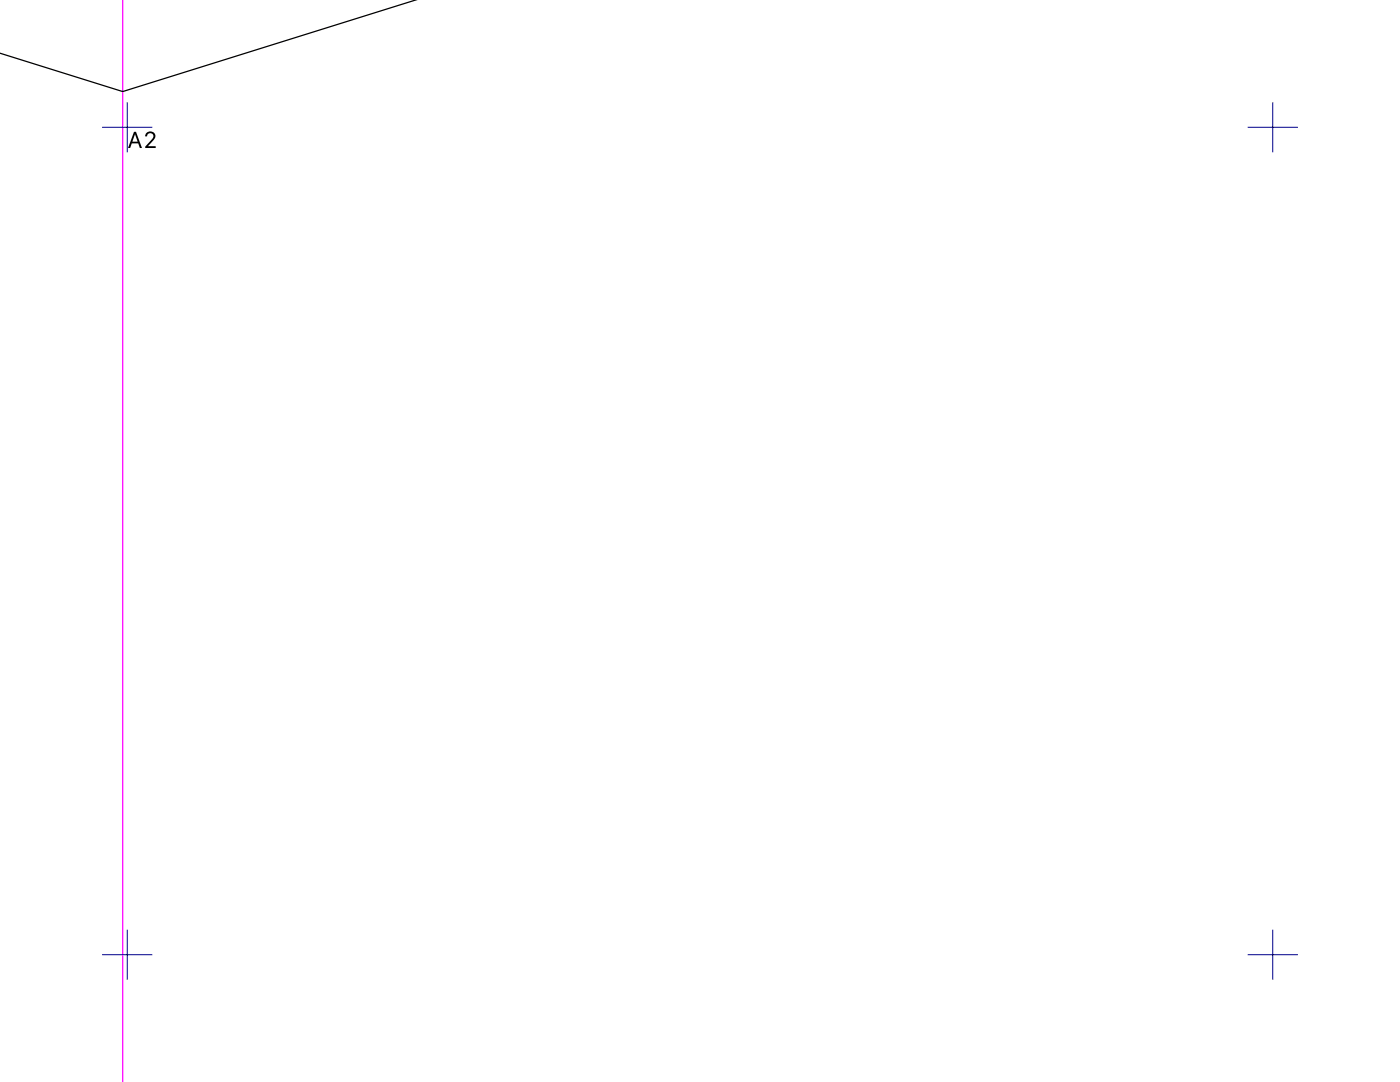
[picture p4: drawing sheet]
<svg xmlns="http://www.w3.org/2000/svg" width="279mm" height="216mm" viewBox="0 0 279 216" stroke-linecap="round" stroke-linejoin="round" font-family="sans-serif">
<path d="M24.5 0v216" fill="none" stroke="#f0f" stroke-width=".25"/>
<path d="M83.1 -.1l-58.6 18.4-24.6-7.7" fill="none" stroke="#000" stroke-width=".25"/>
<path d="M20.4 25.4h10M25.4 20.4v10M249 25.4h10M254 20.4v10M20.4 190.5h10M25.4 185.5v10M249 190.5h10M254 185.5v10" fill="none" stroke="#00008b" stroke-width=".2"/>
<path d="M26.7 26.3l-1.1 3.2h.4l.3-.9h1.3l.3 .9h.4l-1.2-3.2zM26.9 26.8l.6 1.5h-1.1zM29.3 26.5l-.3 .7h.4a.65 .65 0 0 1 1-.5 .65 .65 0 0 1-.1 1.1l-1.3 1.5v.2h2.1v-.3h-1.5l.7-.9a1.13 1.13 0 0 0 .2-2h-.8z" fill-rule="evenodd" fill="#000"/>
</svg>
